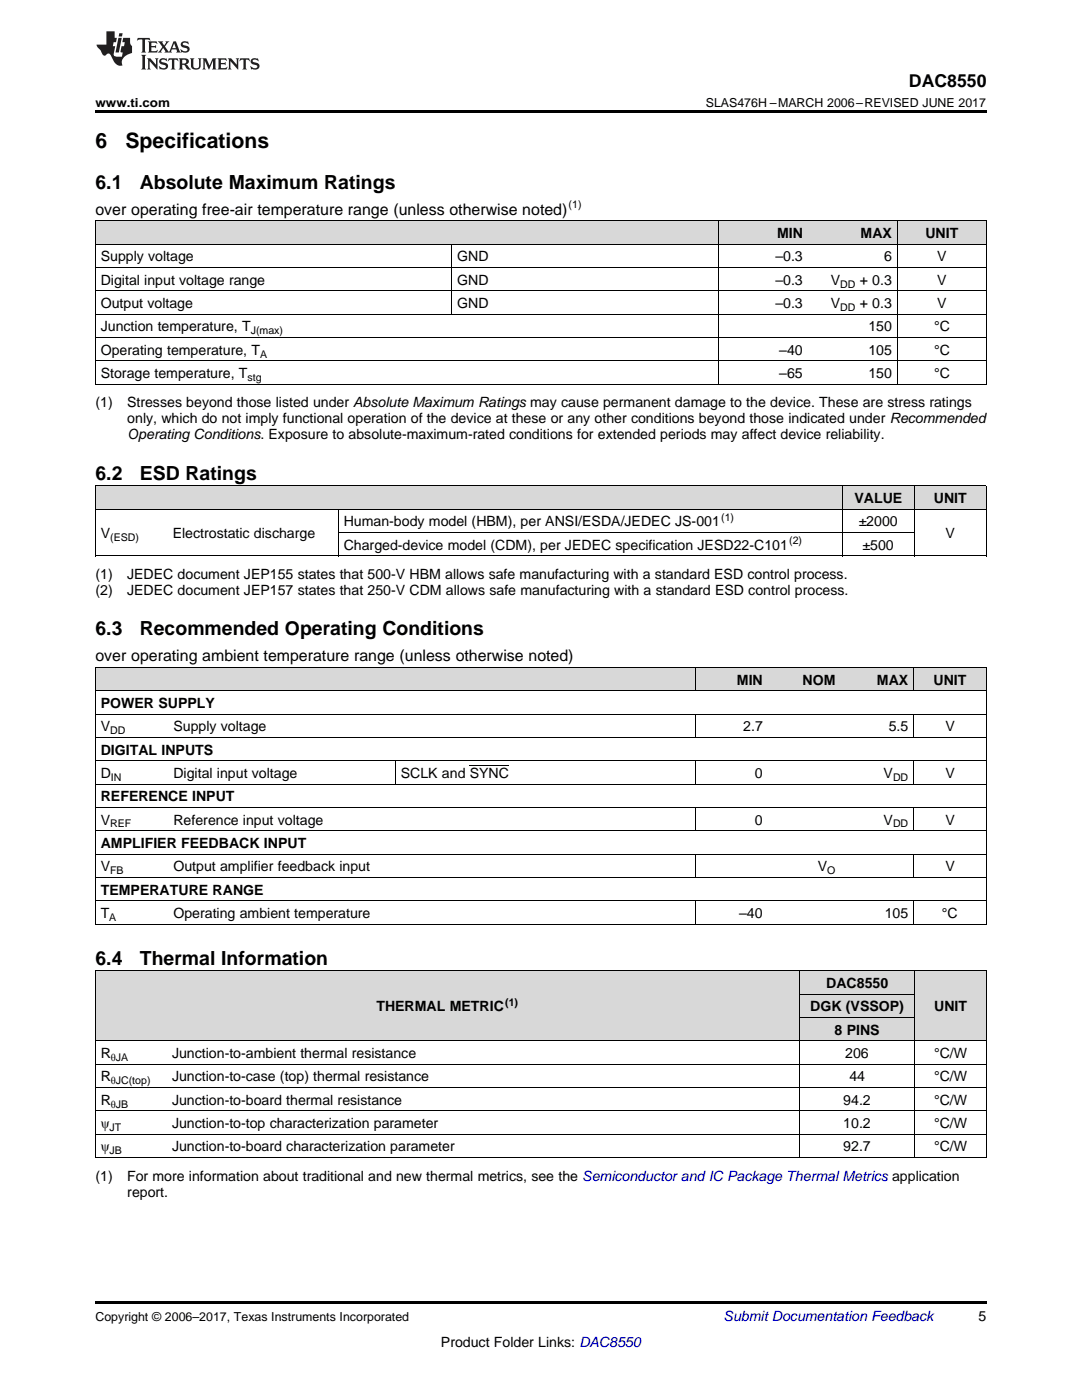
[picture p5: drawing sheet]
<svg xmlns="http://www.w3.org/2000/svg" width="216mm" height="279mm" viewBox="0 0 216 279" stroke-linecap="round" stroke-linejoin="round" font-family="sans-serif">
<defs><g id="words">
<g font-size="4.2">
<text x="19" y="29.6">6</text>
<text x="25" y="29.6">Specifications</text>
</g>
<g font-size="3.9">
<text x="19" y="37.7">6.1</text>
<text x="27.9" y="37.7">Absolute Maximum Ratings</text>
<text x="19" y="95.7">6.2</text>
<text x="27.9" y="95.7">ESD Ratings</text>
<text x="19" y="126.8">6.3</text>
<text x="27.9" y="126.8">Recommended Operating Conditions</text>
<text x="19" y="192.5">6.4</text>
<text x="27.9" y="192.5">Thermal Information</text>
</g>
<text font-size="3.5" x="181.4" y="17.3">DAC8550</text>
<g font-size="3.2">
<text x="19" y="42.9">over operating free-air temperature range (unless otherwise noted)</text>
<text x="19" y="132">over operating ambient temperature range (unless otherwise noted)</text>
</g>
<g font-size="2.8">
<text x="155" y="47.5">MIN</text>
<text x="171.7" y="47.5">MAX</text>
<text x="184.6" y="47.5">UNIT</text>
<text x="20.1" y="52.2">Supply voltage</text>
<text x="91.2" y="52.2">GND</text>
<text x="154.7" y="52.2">–0.3</text>
<text x="176.4" y="52.2">6</text>
<text x="187" y="52.2">V</text>
<text x="20.1" y="56.8">Digital input voltage range</text>
<text x="91.2" y="56.8">GND</text>
<text x="154.7" y="56.8">–0.3</text>
<text x="165.8" y="56.8">V</text>
<text x="171.6" y="56.8">+ 0.3</text>
<text x="187" y="56.8">V</text>
<text x="20.1" y="61.5">Output voltage</text>
<text x="91.2" y="61.5">GND</text>
<text x="154.7" y="61.5">–0.3</text>
<text x="165.8" y="61.5">V</text>
<text x="171.6" y="61.5">+ 0.3</text>
<text x="187" y="61.5">V</text>
<text x="20.1" y="66.1">Junction temperature, T</text>
<text x="20.1" y="70.8">Operating temperature, T</text>
<text x="155.5" y="70.8">–40</text>
<text x="173.3" y="66.1">150</text>
<text x="173.3" y="70.8">105</text>
<text x="186.4" y="66.1">°C</text>
<text x="186.4" y="70.8">°C</text>
<text x="20.1" y="75.5">Storage temperature, T</text>
<text x="155.5" y="75.5">–65</text>
<text x="173.3" y="75.5">150</text>
<text x="186.4" y="75.5">°C</text>
<text x="19" y="81.3">(1)</text>
<text x="25.4" y="81.3">Stresses beyond those listed under Absolute Maximum Ratings may cause permanent damage to the device. These are stress ratings</text>
<text x="25.4" y="84.5">only, which do not imply functional operation of the device at these or any other conditions beyond those indicated under Recommended</text>
<text x="25.4" y="87.7">Operating Conditions. Exposure to absolute-maximum-rated conditions for extended periods may affect device reliability.</text>
<text x="170.5" y="100.4">VALUE</text>
<text x="186.3" y="100.4">UNIT</text>
<text x="20.1" y="107.4">V</text>
<text x="34.5" y="107.4">Electrostatic discharge</text>
<text x="68.6" y="105.1">Human-body model (HBM), per ANSI/ESDA/JEDEC JS-001</text>
<text x="171.3" y="105.1">±2000</text>
<text x="188.7" y="107.4">V</text>
<text x="68.6" y="109.7">Charged-device model (CDM), per JEDEC specification JESD22-C101</text>
<text x="172.1" y="109.7">±500</text>
<text x="19" y="115.6">(1)</text>
<text x="19" y="118.7">(2)</text>
<text x="25.4" y="115.6">JEDEC document JEP155 states that 500-V HBM allows safe manufacturing with a standard ESD control process.</text>
<text x="25.4" y="118.7">JEDEC document JEP157 states that 250-V CDM allows safe manufacturing with a standard ESD control process.</text>
<text x="147" y="136.6">MIN</text>
<text x="160.1" y="136.6">NOM</text>
<text x="175" y="136.6">MAX</text>
<text x="186.3" y="136.6">UNIT</text>
<text x="20.1" y="141.3">POWER SUPPLY</text>
<text x="20.1" y="145.9">V</text>
<text x="34.6" y="145.9">Supply voltage</text>
<text x="148.3" y="145.9">2.7</text>
<text x="177.3" y="145.9">5.5</text>
<text x="188.6" y="145.9">V</text>
<text x="20.1" y="150.6">DIGITAL INPUTS</text>
<text x="20.1" y="155.3">D</text>
<text x="34.6" y="155.3">Digital input voltage</text>
<text x="80" y="155.3">SCLK and SYNC</text>
<text x="150.6" y="155.3">0</text>
<text x="176.3" y="155.3">V</text>
<text x="188.6" y="155.3">V</text>
<text x="20.1" y="159.9">REFERENCE INPUT</text>
<text x="20.1" y="164.6">V</text>
<text x="34.6" y="164.6">Reference input voltage</text>
<text x="150.6" y="164.6">0</text>
<text x="176.3" y="164.6">V</text>
<text x="188.6" y="164.6">V</text>
<text x="20.1" y="169.2">AMPLIFIER FEEDBACK INPUT</text>
<text x="20.1" y="173.9">V</text>
<text x="34.6" y="173.9">Output amplifier feedback input</text>
<text x="163.2" y="173.9">V</text>
<text x="188.6" y="173.9">V</text>
<text x="20.1" y="178.5">TEMPERATURE RANGE</text>
<text x="20.1" y="183.2">T</text>
<text x="34.6" y="183.2">Operating ambient temperature</text>
<text x="147.5" y="183.2">–40</text>
<text x="176.5" y="183.2">105</text>
<text x="188" y="183.2">°C</text>
<text x="164.9" y="197.2">DAC8550</text>
<text x="75.1" y="201.9">THERMAL METRIC</text>
<text x="161.7" y="201.9">DGK (VSSOP)</text>
<text x="186.4" y="201.9">UNIT</text>
<text x="166.5" y="206.5">8 PINS</text>
<text x="20.1" y="211.2">R</text>
<text x="20.1" y="215.8">R</text>
<text x="34.3" y="211.2">Junction-to-ambient thermal resistance</text>
<text x="34.3" y="215.8">Junction-to-case (top) thermal resistance</text>
<text x="168.7" y="211.2">206</text>
<text x="169.5" y="215.8">44</text>
<text x="186.4" y="211.2">°C/W</text>
<text x="186.4" y="215.8">°C/W</text>
<text x="20.1" y="220.5">R</text>
<text x="34.3" y="220.5">Junction-to-board thermal resistance</text>
<text x="168.3" y="220.5">94.2</text>
<text x="186.4" y="220.5">°C/W</text>
<text x="20.1" y="225.1">ψ</text>
<text x="34.3" y="225.1">Junction-to-top characterization parameter</text>
<text x="168.3" y="225.1">10.2</text>
<text x="186.4" y="225.1">°C/W</text>
<text x="20.1" y="229.8">ψ</text>
<text x="34.3" y="229.8">Junction-to-board characterization parameter</text>
<text x="168.3" y="229.8">92.7</text>
<text x="186.4" y="229.8">°C/W</text>
<text x="19" y="235.7">(1)</text>
<text x="25.4" y="235.7">For more information about traditional and new thermal metrics, see the Semiconductor and IC Package Thermal Metrics application</text>
<text x="25.4" y="238.8">report.</text>
<text x="195.3" y="263.6">5</text>
<text x="88" y="268.9">Product Folder Links: DAC8550</text>
</g>
<text font-size="2.8" fill="#0000c8" x="144.4" y="263.6">Submit Documentation Feedback</text>
<g font-size="2.5">
<text x="19" y="21.4">www.ti.com</text>
<text x="140.8" y="21.4">SLAS476H –MARCH 2006–REVISED JUNE 2017</text>
<text x="19" y="263.6">Copyright © 2006–2017, Texas Instruments Incorporated</text>
</g>
<g font-size="2.1">
<text x="113.5" y="41.6">(1)</text>
<text x="167.7" y="57.4">DD</text>
<text x="167.7" y="62.1">DD</text>
<text x="50" y="66.7">J(max)</text>
<text x="51.9" y="71.4">A</text>
<text x="49.4" y="76">stg</text>
<text x="22" y="107.9">(ESD)</text>
<text x="143.9" y="103.9">(1)</text>
<text x="157.5" y="108.6">(2)</text>
<text x="22" y="146.5">DD</text>
<text x="22.1" y="155.8">IN</text>
<text x="178.2" y="155.8">DD</text>
<text x="22" y="165.1">REF</text>
<text x="178.2" y="165.1">DD</text>
<text x="22" y="174.4">FB</text>
<text x="165.1" y="174.4">O</text>
<text x="21.8" y="183.8">A</text>
<text x="100.8" y="200.7">(1)</text>
<text x="22.1" y="211.7">θJA</text>
<text x="22.1" y="216.4">θJC(top)</text>
<text x="22.1" y="221.1">θJB</text>
<text x="21.9" y="225.7">JT</text>
<text x="21.9" y="230.4">JB</text>
</g>
</g></defs>
<g fill="#d8d8d8">
<path d="M19 193.8h14.3v14h-14.3z"/>
<path d="M33.3 193.8h126.2v14h-126.2z"/>
<path d="M182.6 193.8h14.2v14h-14.2z"/>
<path d="M159.5 203.1h23.1v4.7h-23.1z"/>
<path d="M159.5 198.5h23.1v4.6h-23.1z"/>
<path d="M159.5 193.8h23.1v4.7h-23.1z"/>
<path d="M19 133.2h14.5v4.7h-14.5z"/>
<path d="M33.5 133.2h45.4v4.7h-45.4z"/>
<path d="M78.9 133.2h59.9v4.7h-59.9z"/>
<path d="M138.8 133.2h14.5v4.7h-14.5z"/>
<path d="M153.3 133.2h14.5v4.7h-14.5z"/>
<path d="M167.8 133.2h14.5v4.7h-14.5z"/>
<path d="M182.3 133.2h14.5v4.7h-14.5z"/>
<path d="M19 97h14.4v4.7h-14.4z"/>
<path d="M33.4 97h34.1v4.7h-34.1z"/>
<path d="M67.5 97h100.6v4.7h-100.6z"/>
<path d="M168.1 97h14.4v4.7h-14.4z"/>
<path d="M182.5 97h14.3v4.7h-14.3z"/>
<path d="M19 44.1h71.2v4.7h-71.2z"/>
<path d="M90.2 44.1h53.3v4.7h-53.3z"/>
<path d="M143.5 44.1h17.8v4.7h-17.8z"/>
<path d="M161.3 44.1h17.8v4.7h-17.8z"/>
<path d="M179.1 44.1h17.7v4.7h-17.7z"/>
</g>
<g fill="#000">
<path d="M19 22h177.8v.5h-177.8zM19 110.9l.2 .1zM67.4 110.9l.1 .1zM168 110.9l.1 .1zM182.4 110.9l.1 .1zM196.7 110.9l.1 .1zM19 184.4l.2 .1zM78.8 184.4l.1 .1zM138.7 184.4l.1 .1zM153.2 184.4l.1 .1zM167.7 184.4l.1 .1zM182.2 184.4l.1 .1z"/>
<path d="M196.7 184.4l.1 .1zM19 231l.2 .1zM159.4 231l.1 .1zM182.5 231l.1 .1zM196.7 231l.1 .1zM19 259.7h177.8v.5h-177.8z"/>
</g>
<g fill="none" stroke="#000" stroke-width=".2">
<path d="M19 58h177.8M19 53.4h177.8M19 48.7h177.8M19 44.1h177.8M19.1 44.1v32.6M90.1 48.8v14M143.5 44.1v32.6M179 44.1v32.6M196.8 44.1v32.6M19 76.7h177.8M19 72h177.8M19 67.4h177.8"/>
<path d="M19 62.7h177.8M19 97h177.8M19.1 97v14M168 97v14M182.4 97v14M196.8 97v14M19 110.9h177.8M19 101.6h177.8M67.5 101.6v9.4M67.5 106.3h115M19 137.8h177.8M19 133.2h177.8"/>
<path d="M19.1 133.2v51.3M138.7 133.2v4.7M182.3 133.2v4.7M196.8 133.2v51.3M19 156.5h177.8M19 151.8h177.8M19 147.2h177.8M19 142.5h177.8M78.9 151.8v4.7M138.7 142.5v4.7M138.7 151.8v4.7M182.3 142.5v4.7"/>
<path d="M182.3 151.8v4.7M19 179.8h177.8M19 175.1h177.8M19 170.4h177.8M19 165.8h177.8M19 161.1h177.8M138.7 161.1v4.7M138.7 170.5v4.7M138.7 179.8v4.7M182.3 161.1v4.7M182.3 170.5v4.7M182.3 179.8v4.7"/>
<path d="M19 193.8h177.8M19 184.4h177.8M19.1 193.8v37.3M159.4 193.8v37.3M159.5 198.4h23.1M182.5 193.8v37.3M196.8 193.8v37.3M19 217h177.8M19 212.4h177.8M19 207.7h177.8M159.5 203.1h23.1M19 231h177.8"/>
<path d="M19 226.4h177.8M19 221.7h177.8"/>
</g>
<g fill="#231f20">
<path d="M27.5 7.6l-.1 .5 .4-.2h.6v.1v2.1l-.2 .4h1l-.3-.4v-2.1l.1-.1h.5l.5 .2-.2-.5zM29.5 8.3l.2 .3v1.5l-.2 .4h1.8l.2-.6a1.04 1.04 0 0 1-1.3 .2v-.7h.6l.3 .2v-.6l-.3 .2h-.6v-.6l.8-.1 .4 .3-.2-.5zM31.5 8.3l.9 1.1-.9 1.1h.8l-.2-.2 .5-.7 .4 .7-.2 .2h1.5l-.1-.2 .1-.4h.9l.1 .4-.2 .2h1l-.3-.3-.7-1.9h-.5l-.9 2-.8-1 .9-1h-.8l.1 .3-.3 .5-.4-.6 .2-.2zM34.7 8.6l.4 1h-.7zM36.3 8.4a.63 .63 0 0 0-.2 .7 .63 .63 0 0 0 .6 .4l.6 .2 .1 .2a.75 .75 0 0 1-.7 .4 .75 .75 0 0 1-.6-.5l.1 .7 .1-.1a1.11 1.11 0 0 0 1.5-.6 1.13 1.13 0 0 0-1.2-.8l-.1-.4a1.04 1.04 0 0 1 1.2 .2l-.2-.5-.1 .1-.5-.2zM28.2 10.9l.2 .4v2.2l-.2 .4h1l-.3-.4v-2.2l.3-.4zM29.3 11.6l.3 .4v1.5l-.3 .4h.8l-.2-.4v-1.3l1.5 1.7v-1.9l.2-.4h-.7l.2 .4v.9l-1.1-1.3zM32 11.8a.62 .62 0 0 0-.2 .7 .62 .62 0 0 0 .6 .4l.6 .1 .1 .3a.76 .76 0 0 1-.7 .3 .76 .76 0 0 1-.6-.4l.1 .7 .1-.1a1.11 1.11 0 0 0 1.5-.6 1.13 1.13 0 0 0-1.2-.8l-.1-.4a1.04 1.04 0 0 1 1.2 .2l-.2-.6-.1 .1-.5-.1zM33.7 11.6l-.2 .6a.61 .61 0 0 1 .8-.3v1.6l-.2 .4h.9l-.2-.4v-1.6a.63 .63 0 0 1 .8 .3l-.2-.6zM35.6 11.6l.3 .4v1.5l-.3 .4h1l-.2-.2v-.8l.5 .2a.76 .76 0 0 0 1.2 .7l-1-1a.58 .58 0 0 0 .6-.5 .58 .58 0 0 0-.5-.6zM36.4 11.9h.1a.45 .45 0 0 1 .5 .1 .45 .45 0 0 1 .1 .5l-.7 .2zM37.9 11.6l.2 .2a2.17 2.17 0 0 0 .3 1.9 .99 .99 0 0 0 1.6-.6v-1.1l.2-.4h-.7l.2 .2a1.92 1.92 0 0 1-.2 1.8 .6 .6 0 0 1-.9-.5v-1.1l.2-.4zM40.4 11.6l.2 .4v1.5l-.2 .4h.7l-.2-.4v-1.4l.8 1.8 .8-1.8v1.4l-.2 .4h.9l-.2-.4v-1.5l.2-.4h-.8l-.6 1.5-.6-1.5zM43.4 11.6l.2 .4v1.5l-.2 .4h1.8l.2-.6a1.04 1.04 0 0 1-1.3 .1v-.6h.5l.4 .2v-.6l-.4 .2h-.5v-.7h.8l.3 .3-.1-.6zM45.5 11.6l.2 .4v1.5l-.2 .4h.7l-.2-.4v-1.3l1.5 1.7v-1.9l.2-.4h-.7l.2 .4v.9l-1.1-1.3zM47.9 11.6l-.1 .6a.61 .61 0 0 1 .8-.3v1.6l-.3 .4h1l-.3-.4 .1-1.6a.63 .63 0 0 1 .7 .3l-.1-.6zM50.2 11.8a.62 .62 0 0 0-.2 .7 .62 .62 0 0 0 .6 .4l.6 .1 .2 .3a.76 .76 0 0 1-.8 .3 .76 .76 0 0 1-.6-.4l.1 .7 .2-.1a1.11 1.11 0 0 0 1.5-.6 1.13 1.13 0 0 0-1.3-.8l-.1-.4a1.04 1.04 0 0 1 1.2 .2l-.1-.6-.2 .1-.5-.1z"/>
<path d="M21.2 6.3v2.6h-1.9l.1 .4 .7 .9a.91 .91 0 0 0 1 .8 .56 .56 0 0 1 .5-.3 .56 .56 0 0 1 .5 .3l.4 .8a1.53 1.53 0 0 0 1.9 1.2 1.54 1.54 0 0 1 1-2.1l.9-.3v-1.4a1.52 1.52 0 0 1-.3-1.6h-1.4l-.2 .8h.5l-.2 .8h-.4l-.2 1v.2l.4 .1-.2 .8a1.93 1.93 0 0 1-1.6-.3l.3-1.8h-.5l.2-.8h.4l.2-.8h-.4v-1.3zM23.6 7.6l-.6 2.9h.7l.6-2.9zM23.8 6.6l-.1 .7h.6l.2-.7z"/>
</g>
<path d="M93.7 152.8h7.9" fill="none" stroke="#000" stroke-width=".2"/>
<use href="#words"/>
</svg>
